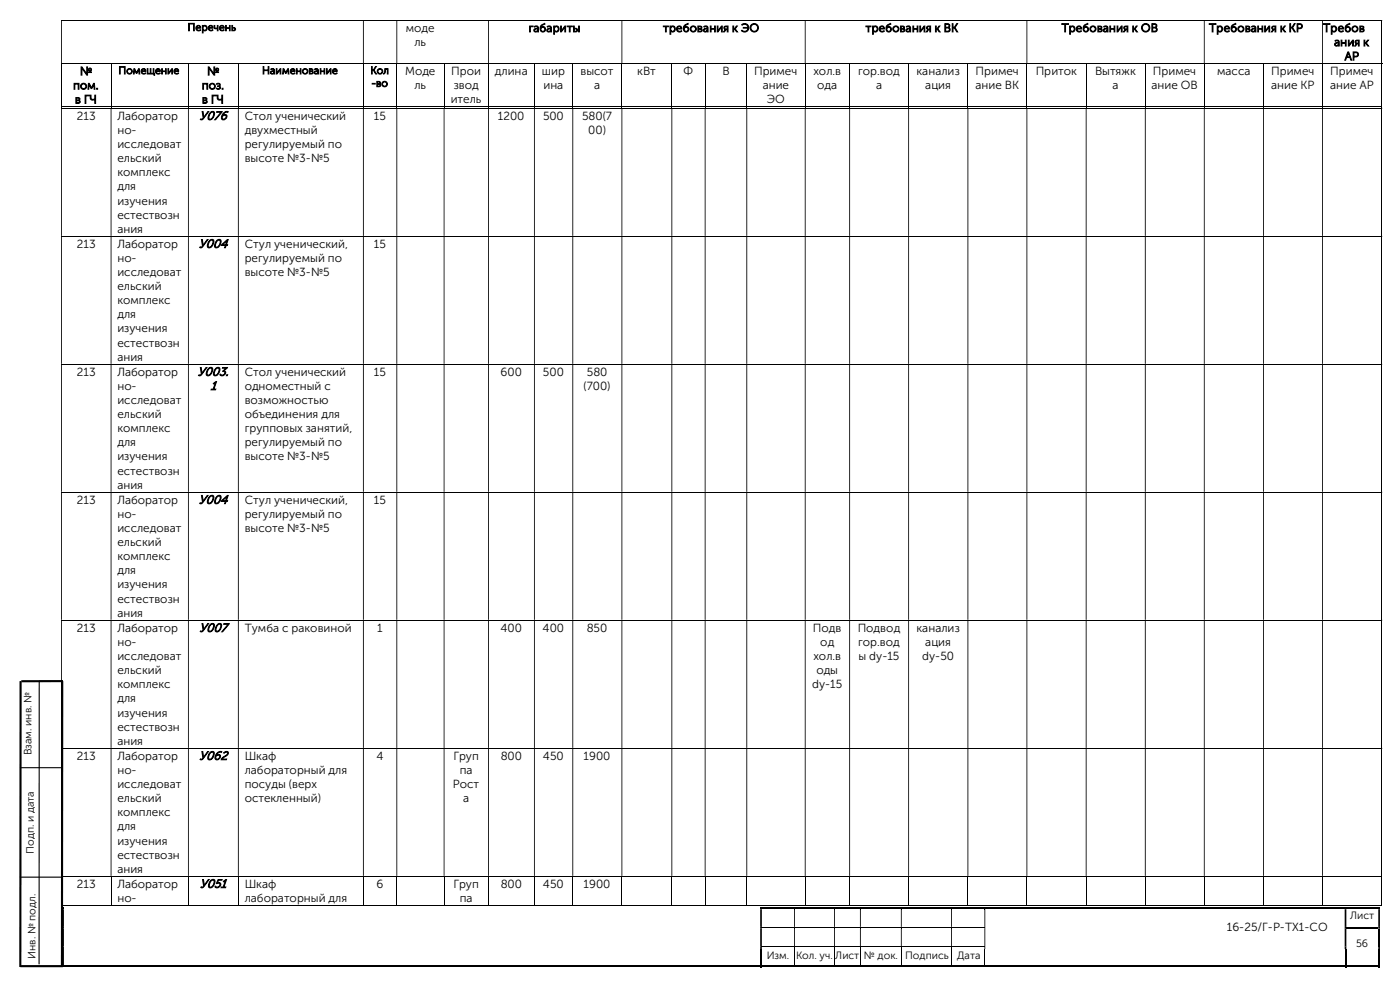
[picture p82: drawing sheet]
<svg xmlns="http://www.w3.org/2000/svg" width="420mm" height="297mm" viewBox="0 0 420 297" stroke-linecap="round" stroke-linejoin="round" font-family="sans-serif">
<defs><g id="words">
<g font-size="3.7">
<text x="59.8" y="35.9">У076</text>
<text x="59.6" y="74.3">У004</text>
<text x="59.2" y="112.6">У003.</text>
<text x="63.1" y="116.8">1</text>
<text x="59.6" y="151">У004</text>
<text x="59.7" y="189.4">У007</text>
<text x="59.7" y="227.7">У062</text>
<text x="59.9" y="266.1">У051</text>
</g>
<g font-size="3.5">
<text x="121.8" y="9.6">моде</text>
<text x="158.6" y="9.6">габариты</text>
<text x="198.9" y="9.6">требования к ЭО</text>
<text x="259.7" y="9.6">требования к ВК</text>
<text x="318.5" y="9.6">Требования к ОВ</text>
<text x="362.7" y="9.6">Требования к КР</text>
<text x="396.9" y="9.6">Требов</text>
<text x="124.3" y="13.8">ль</text>
<text x="400.2" y="13.8">ания к</text>
<text x="24" y="22.5">№</text>
<text x="62.1" y="22.5">№</text>
<text x="121.5" y="22.5">Моде</text>
<text x="135.4" y="22.5">Прои</text>
<text x="148.5" y="22.5">длина</text>
<text x="162.6" y="22.5">шир</text>
<text x="174.2" y="22.5">высот</text>
<text x="191.2" y="22.5">кВт</text>
<text x="205.1" y="22.5">Ф</text>
<text x="216.7" y="22.5">В</text>
<text x="226.2" y="22.5">Примеч</text>
<text x="244" y="22.5">хол.в</text>
<text x="257.4" y="22.5">гор.вод</text>
<text x="275" y="22.5">канализ</text>
<text x="292.7" y="22.5">Примеч</text>
<text x="310.7" y="22.5">Приток</text>
<text x="328.5" y="22.5">Вытяжк</text>
<text x="345.9" y="22.5">Примеч</text>
<text x="365.1" y="22.5">масса</text>
<text x="381.3" y="22.5">Примеч</text>
<text x="399.1" y="22.5">Примеч</text>
<text x="403.4" y="18">АР</text>
<text x="21.9" y="26.8">пом.</text>
<text x="60.5" y="26.8">поз.</text>
<text x="124.3" y="26.8">ль</text>
<text x="136.1" y="26.8">звод</text>
<text x="163" y="26.8">ина</text>
<text x="178.2" y="26.8">а</text>
<text x="228.8" y="26.8">ание</text>
<text x="245.2" y="26.8">ода</text>
<text x="262.8" y="26.8">а</text>
<text x="277.6" y="26.8">ация</text>
<text x="292.7" y="26.8">ание ВК</text>
<text x="333.8" y="26.8">а</text>
<text x="345.4" y="26.8">ание ОВ</text>
<text x="381.3" y="26.8">ание КР</text>
<text x="399" y="26.8">ание АР</text>
<text x="22.5" y="31">в ГЧ</text>
<text x="23.1" y="35.9">213</text>
<text x="35.2" y="35.9">Лаборатор</text>
<text x="60.6" y="31">в ГЧ</text>
<text x="73.4" y="35.9">Стол ученический</text>
<text x="112.2" y="35.9">15</text>
<text x="135.2" y="31">итель</text>
<text x="149.4" y="35.9">1200</text>
<text x="162.9" y="35.9">500</text>
<text x="174.6" y="35.9">580(7</text>
<text x="230" y="31">ЭО</text>
<text x="35.2" y="40.1">но-</text>
<text x="73.4" y="40.1">двухместный</text>
<text x="176.5" y="40.1">00)</text>
<text x="35.2" y="44.4">исследоват</text>
<text x="73.4" y="44.4">регулируемый по</text>
<text x="35.2" y="48.6">ельский</text>
<text x="35.2" y="52.8">комплекс</text>
<text x="73.4" y="48.6">высоте №3-№5</text>
<text x="35.2" y="57.1">для</text>
<text x="35.2" y="61.3">изучения</text>
<text x="35.2" y="65.5">естествозн</text>
<text x="35.2" y="69.8">ания</text>
<text x="23.1" y="74.3">213</text>
<text x="35.2" y="74.3">Лаборатор</text>
<text x="73.4" y="74.3">Стул ученический,</text>
<text x="112.2" y="74.3">15</text>
<text x="35.2" y="78.5">но-</text>
<text x="35.2" y="82.7">исследоват</text>
<text x="73.4" y="78.5">регулируемый по</text>
<text x="73.4" y="82.7">высоте №3-№5</text>
<text x="35.2" y="87">ельский</text>
<text x="35.2" y="91.2">комплекс</text>
<text x="35.2" y="95.4">для</text>
<text x="35.2" y="99.7">изучения</text>
<text x="35.2" y="103.9">естествозн</text>
<text x="23.1" y="112.6">213</text>
<text x="35.2" y="112.6">Лаборатор</text>
<text x="35.2" y="108.1">ания</text>
<text x="73.4" y="112.6">Стол ученический</text>
<text x="112.2" y="112.6">15</text>
<text x="150.2" y="112.6">600</text>
<text x="162.9" y="112.6">500</text>
<text x="176.1" y="112.6">580</text>
<text x="35.2" y="116.8">но-</text>
<text x="73.4" y="116.8">одноместный с</text>
<text x="175" y="116.8">(700)</text>
<text x="35.2" y="121.1">исследоват</text>
<text x="35.2" y="125.3">ельский</text>
<text x="73.4" y="121.1">возможностью</text>
<text x="73.4" y="125.3">объединения для</text>
<text x="35.2" y="129.5">комплекс</text>
<text x="73.4" y="129.5">групповых занятий,</text>
<text x="35.2" y="133.8">для</text>
<text x="73.4" y="133.8">регулируемый по</text>
<text x="35.2" y="138">изучения</text>
<text x="35.2" y="142.2">естествозн</text>
<text x="73.4" y="138">высоте №3-№5</text>
<text x="35.2" y="146.5">ания</text>
<text x="23.1" y="151">213</text>
<text x="35.2" y="151">Лаборатор</text>
<text x="35.2" y="155.2">но-</text>
<text x="73.4" y="151">Стул ученический,</text>
<text x="73.4" y="155.2">регулируемый по</text>
<text x="112.2" y="151">15</text>
<text x="35.2" y="159.4">исследоват</text>
<text x="73.4" y="159.4">высоте №3-№5</text>
<text x="35.2" y="163.7">ельский</text>
<text x="35.2" y="167.9">комплекс</text>
<text x="35.2" y="172.1">для</text>
<text x="35.2" y="176.4">изучения</text>
<text x="35.2" y="180.6">естествозн</text>
<text x="35.2" y="184.8">ания</text>
<text x="23.1" y="189.4">213</text>
<text x="35.2" y="189.4">Лаборатор</text>
<text x="73.4" y="189.4">Тумба с раковиной</text>
<text x="113.2" y="189.4">1</text>
<text x="150.2" y="189.4">400</text>
<text x="162.8" y="189.4">400</text>
<text x="176" y="189.4">850</text>
<text x="243.9" y="189.4">Подв</text>
<text x="257.3" y="189.4">Подвод</text>
<text x="275" y="189.4">канализ</text>
<text x="35.2" y="193.6">но-</text>
<text x="35.2" y="197.8">исследоват</text>
<text x="244" y="197.8">хол.в</text>
<text x="246.1" y="193.6">од</text>
<text x="257.4" y="193.6">гор.вод</text>
<text x="257.6" y="197.8">ы dy-15</text>
<text x="276.6" y="197.8">dy-50</text>
<text x="277.6" y="193.6">ация</text>
<text x="35.2" y="202.1">ельский</text>
<text x="244.9" y="202.1">оды</text>
<text x="35.2" y="206.3">комплекс</text>
<text x="243.6" y="206.3">dy-15</text>
<text x="35.2" y="210.5">для</text>
<text x="35.2" y="214.8">изучения</text>
<text x="35.2" y="219">естествозн</text>
<text x="23.1" y="227.7">213</text>
<text x="35.2" y="227.7">Лаборатор</text>
<text x="35.2" y="223.2">ания</text>
<text x="73.4" y="227.7">Шкаф</text>
<text x="112.9" y="227.7">4</text>
<text x="136" y="227.7">Груп</text>
<text x="150.2" y="227.7">800</text>
<text x="162.9" y="227.7">450</text>
<text x="175.1" y="227.7">1900</text>
<text x="35.2" y="231.9">но-</text>
<text x="73.4" y="231.9">лабораторный для</text>
<text x="137.9" y="231.9">па</text>
<text x="35.2" y="236.2">исследоват</text>
<text x="73.4" y="236.2">посуды (верх</text>
<text x="135.9" y="236.2">Рост</text>
<text x="35.2" y="240.4">ельский</text>
<text x="35.2" y="244.6">комплекс</text>
<text x="73.4" y="240.4">остекленный)</text>
<text x="138.9" y="240.4">а</text>
<text x="35.2" y="248.9">для</text>
<text x="35.2" y="253.1">изучения</text>
<text x="35.2" y="257.3">естествозн</text>
<text x="35.2" y="261.6">ания</text>
<text x="23.1" y="266.1">213</text>
<text x="35.2" y="266.1">Лаборатор</text>
<text x="73.4" y="266.1">Шкаф</text>
<text x="112.9" y="266.1">6</text>
<text x="136" y="266.1">Груп</text>
<text x="150.2" y="266.1">800</text>
<text x="162.9" y="266.1">450</text>
<text x="175.1" y="266.1">1900</text>
<text x="35.2" y="270.3">но-</text>
<text x="73.4" y="270.3">лабораторный для</text>
<text x="137.9" y="270.3">па</text>
<text x="368" y="279">16-25/Г-Р-ТХ1-СО</text>
</g>
<g font-size="3.2">
<text x="56.3" y="9.2">Перечень</text>
<text x="35.5" y="22.2">Помещение</text>
<text x="78.6" y="22.2">Наименование</text>
<text x="111.1" y="22.2">Кол</text>
<text x="111.4" y="26">-во</text>
<text x="9.5" y="226.4" transform="rotate(-90 9.5 226.4)">Взам. инв. №</text>
<text x="10.2" y="255.9" transform="rotate(-90 10.2 255.9)">Подп. и дата</text>
<text x="405" y="275.5">Лист</text>
<text x="10.6" y="287.4" transform="rotate(-90 10.6 287.4)">Инв. № подл.</text>
<text x="230" y="287.4">Изм.</text>
<text x="238.8" y="287.4">Кол. уч.</text>
<text x="250.6" y="287.4">Лист</text>
<text x="259.2" y="287.4">№ док.</text>
<text x="271.6" y="287.4">Подпись</text>
<text x="287.1" y="287.4">Дата</text>
<text x="406.8" y="283.8">56</text>
</g>
</g></defs>
<g fill="none" stroke="#000" stroke-width=".3">
<path d="M18.3 6.1h396.1M18.3 19.1h396.4M18.5 19.2v13M33.3 19.2v13M56.5 19.2v13M71.5 19.2v13M109 19.2v13M119 19.2v13M133.2 19.2v13M146.6 19.2v13M160.3 19.2v13M171.8 19.2v13"/>
<path d="M186.6 19.2v13M201.5 19.2v13M211.5 19.2v13M224 19.2v13M241.6 19.2v13M254.9 19.2v13M272.6 19.2v13M290.4 19.2v13M308.1 19.2v13M325.8 19.2v13M343.6 19.2v13M361.3 19.2v13"/>
<path d="M379.1 19.2v13M396.7 19.2v13M414.5 6.3v12.7M414.5 19.2v13M18.3 32h14.9M18.3 32.4h396.1M33.4 32h23M56.6 32h14.8M71.6 32h37.3M109.1 32h9.8M119.2 32h13.9M133.3 32h13.1"/>
<path d="M146.7 32h13.5M160.4 32h11.3M172 32h14.4M186.7 32h14.7M201.7 32h9.7M211.7 32h12.2M224.2 32h17.2M241.7 32h13.1M255 32h17.5M272.7 32h17.5M290.5 32h17.4M308.2 32h17.5"/>
<path d="M326 32h17.5M343.7 32h17.4M361.4 32h17.5M379.2 32h17.4M396.9 32h17.5M414.5 32.6v38.1M18.3 70.8h396.1M414.5 71v38.1M18.3 109.2h396.1M414.5 109.3v38.1M18.3 147.5h396.1M414.5 147.7v38.1"/>
<path d="M18.3 185.9h396.1M414.5 186v38.2M18.3 224.3h396.1M414.5 224.4v38.1M18.3 262.6h396.1M18.3 271.4h14.9M18.5 262.8v8.7M33.3 262.8v8.7M33.4 271.4h23M56.5 262.8v8.7M56.6 271.4h14.8M71.5 262.8v8.7"/>
<path d="M71.6 271.4h37.3M109 262.8v8.7M109.1 271.4h9.8M119 262.8v8.7M119.2 271.4h13.9M133.2 262.8v8.7M133.3 271.4h13.1M146.6 262.8v8.7M146.7 271.4h13.5M160.3 262.8v8.7M160.4 271.4h11.3M171.8 262.8v8.7"/>
<path d="M172 271.4h14.4M186.6 262.8v8.7M186.7 271.4h14.7M201.5 262.8v8.7M201.7 271.4h9.7M211.5 262.8v8.7M211.7 271.4h12.2M224 262.8v8.7M224.2 271.4h17.2M228.6 277.9h9.6M238.5 277.9h11.7M241.6 262.8v8.7"/>
<path d="M241.7 271.4h13.1M250.5 277.9h7.5M254.9 262.8v8.7M255 271.4h17.5M258.2 277.9h12.1M270.5 277.9h14.8M272.6 262.8v8.7M272.7 271.4h17.5M285.6 277.9h9.7M290.4 262.8v8.7M290.5 271.4h17.4M308.1 262.8v8.7"/>
<path d="M308.2 271.4h17.5M325.8 262.8v8.7M326 271.4h17.5M343.6 262.8v8.7M343.7 271.4h17.4M361.3 262.8v8.7M361.4 271.4h17.5M379.1 262.8v8.7M379.2 271.4h17.4M396.7 262.8v8.7M396.9 271.4h17.5M414.5 262.8v8.7"/>
<path d="M228.6 283.8h9.6M238.3 284.4v5M238.5 283.8h11.7M250.4 284.4v5M250.5 283.8h7.5M258.1 284.4v5M258.2 283.8h12.1M270.4 284.4v5M270.5 283.8h14.8M285.5 284.4v5M285.6 283.8h9.7M295.4 284.4v5"/>
</g>
<g fill="#000">
<path d="M414.4 6h.3v.3h-.3zM18.3 6.3h.3v12.7h-.3zM108.9 6.3h.2v12.7h-.2zM118.9 6.3h.3v12.7h-.3zM146.4 6.3h.3v12.7h-.3zM186.4 6.3h.3v12.7h-.3zM241.4 6.3h.3v12.7h-.3zM307.9 6.3h.3v12.7h-.3zM361.1 6.3h.3v12.7h-.3zM396.6 6.3h.3v12.7h-.3z" fill-rule="evenodd"/>
<path d="M414.4 32.3h.3v.3h-.3zM18.3 32.6h.3v38.1h-.3zM33.2 32.6h.2v38.1h-.2zM56.4 32.6h.2v38.1h-.2zM71.4 32.6h.2v38.1h-.2zM108.9 32.6h.2v38.1h-.2zM118.9 32.6h.3v38.1h-.3zM133.1 32.6h.2v38.1h-.2zM146.4 32.6h.3v38.1h-.3zM160.2 32.6h.2v38.1h-.2zM171.7 32.6h.3v38.1h-.3zM186.4 32.6h.3v38.1h-.3zM201.4 32.6h.3v38.1h-.3zM211.4 32.6h.3v38.1h-.3zM223.9 32.6h.3v38.1h-.3zM241.4 32.6h.3v38.1h-.3zM254.8 32.6h.2v38.1h-.2zM272.5 32.6h.2v38.1h-.2zM290.2 32.6h.3v38.1h-.3zM307.9 32.6h.3v38.1h-.3zM325.7 32.6h.3v38.1h-.3zM343.5 32.6h.2v38.1h-.2zM361.1 32.6h.3v38.1h-.3zM378.9 32.6h.3v38.1h-.3zM396.6 32.6h.3v38.1h-.3z" fill-rule="evenodd"/>
<path d="M414.4 70.7h.3v.3h-.3zM18.3 71h.3v38.1h-.3zM33.2 71h.2v38.1h-.2zM56.4 71h.2v38.1h-.2zM71.4 71h.2v38.1h-.2zM108.9 71h.2v38.1h-.2zM118.9 71h.3v38.1h-.3zM133.1 71h.2v38.1h-.2zM146.4 71h.3v38.1h-.3zM160.2 71h.2v38.1h-.2zM171.7 71h.3v38.1h-.3zM186.4 71h.3v38.1h-.3zM201.4 71h.3v38.1h-.3zM211.4 71h.3v38.1h-.3zM223.9 71h.3v38.1h-.3zM241.4 71h.3v38.1h-.3zM254.8 71h.2v38.1h-.2zM272.5 71h.2v38.1h-.2zM290.2 71h.3v38.1h-.3zM307.9 71h.3v38.1h-.3zM325.7 71h.3v38.1h-.3zM343.5 71h.2v38.1h-.2zM361.1 71h.3v38.1h-.3zM378.9 71h.3v38.1h-.3zM396.6 71h.3v38.1h-.3z" fill-rule="evenodd"/>
<path d="M414.4 109.1h.3v.2h-.3zM18.3 109.3h.3v38.1h-.3zM33.2 109.3h.2v38.1h-.2zM56.4 109.3h.2v38.1h-.2zM71.4 109.3h.2v38.1h-.2zM108.9 109.3h.2v38.1h-.2zM118.9 109.3h.3v38.1h-.3zM133.1 109.3h.2v38.1h-.2zM146.4 109.3h.3v38.1h-.3zM160.2 109.3h.2v38.1h-.2zM171.7 109.3h.3v38.1h-.3zM186.4 109.3h.3v38.1h-.3zM201.4 109.3h.3v38.1h-.3zM211.4 109.3h.3v38.1h-.3zM223.9 109.3h.3v38.1h-.3zM241.4 109.3h.3v38.1h-.3zM254.8 109.3h.2v38.1h-.2zM272.5 109.3h.2v38.1h-.2zM290.2 109.3h.3v38.1h-.3zM307.9 109.3h.3v38.1h-.3zM325.7 109.3h.3v38.1h-.3zM343.5 109.3h.2v38.1h-.2zM361.1 109.3h.3v38.1h-.3zM378.9 109.3h.3v38.1h-.3zM396.6 109.3h.3v38.1h-.3z" fill-rule="evenodd"/>
<path d="M414.4 147.4h.3v.3h-.3zM18.3 147.7h.3v38.1h-.3zM33.2 147.7h.2v38.1h-.2zM56.4 147.7h.2v38.1h-.2zM71.4 147.7h.2v38.1h-.2zM108.9 147.7h.2v38.1h-.2zM118.9 147.7h.3v38.1h-.3zM133.1 147.7h.2v38.1h-.2zM146.4 147.7h.3v38.1h-.3zM160.2 147.7h.2v38.1h-.2zM171.7 147.7h.3v38.1h-.3zM186.4 147.7h.3v38.1h-.3zM201.4 147.7h.3v38.1h-.3zM211.4 147.7h.3v38.1h-.3zM223.9 147.7h.3v38.1h-.3zM241.4 147.7h.3v38.1h-.3zM254.8 147.7h.2v38.1h-.2zM272.5 147.7h.2v38.1h-.2zM290.2 147.7h.3v38.1h-.3zM307.9 147.7h.3v38.1h-.3zM325.7 147.7h.3v38.1h-.3zM343.5 147.7h.2v38.1h-.2zM361.1 147.7h.3v38.1h-.3zM378.9 147.7h.3v38.1h-.3zM396.6 147.7h.3v38.1h-.3z" fill-rule="evenodd"/>
<path d="M414.4 185.8h.3v.2h-.3zM18.3 186h.3v38.2h-.3zM33.2 186h.2v38.2h-.2zM56.4 186h.2v38.2h-.2zM71.4 186h.2v38.2h-.2zM108.9 186h.2v38.2h-.2zM118.9 186h.3v38.2h-.3zM133.1 186h.2v38.2h-.2zM146.4 186h.3v38.2h-.3zM160.2 186h.2v38.2h-.2zM171.7 186h.3v38.2h-.3zM186.4 186h.3v38.2h-.3zM201.4 186h.3v38.2h-.3zM211.4 186h.3v38.2h-.3zM223.9 186h.3v38.2h-.3zM241.4 186h.3v38.2h-.3zM254.8 186h.2v38.2h-.2zM272.5 186h.2v38.2h-.2zM290.2 186h.3v38.2h-.3zM307.9 186h.3v38.2h-.3zM325.7 186h.3v38.2h-.3zM343.5 186h.2v38.2h-.2zM361.1 186h.3v38.2h-.3zM378.9 186h.3v38.2h-.3zM396.6 186h.3v38.2h-.3z" fill-rule="evenodd"/>
<path d="M414.4 224.2h.3v.2h-.3zM18.3 224.4h.3v38.1h-.3zM33.2 224.4h.2v38.1h-.2zM56.4 224.4h.2v38.1h-.2zM71.4 224.4h.2v38.1h-.2zM108.9 224.4h.2v38.1h-.2zM118.9 224.4h.3v38.1h-.3zM133.1 224.4h.2v38.1h-.2zM146.4 224.4h.3v38.1h-.3zM160.2 224.4h.2v38.1h-.2zM171.7 224.4h.3v38.1h-.3zM186.4 224.4h.3v38.1h-.3zM201.4 224.4h.3v38.1h-.3zM211.4 224.4h.3v38.1h-.3zM223.9 224.4h.3v38.1h-.3zM241.4 224.4h.3v38.1h-.3zM254.8 224.4h.2v38.1h-.2zM272.5 224.4h.2v38.1h-.2zM290.2 224.4h.3v38.1h-.3zM307.9 224.4h.3v38.1h-.3zM325.7 224.4h.3v38.1h-.3zM343.5 224.4h.2v38.1h-.2zM361.1 224.4h.3v38.1h-.3zM378.9 224.4h.3v38.1h-.3zM396.6 224.4h.3v38.1h-.3z" fill-rule="evenodd"/>
<path d="M18.8 272.5h.4v5.3h-.4zM228 272.5h.6v5.3h-.6zM238.2 272.5h.3v5.3h-.3zM250.2 272.5h.3v5.3h-.3zM258 272.5h.2v5.3h-.2zM270.3 272.5h.2v5.3h-.2zM285.3 272.5h.3v5.3h-.3zM295.3 272.5h.3v5.3h-.3zM403.4 272.5h.5v5.3h-.5zM413.5 272.5h.5v5.3h-.5z" fill-rule="evenodd"/>
<path d="M18.8 277.8h.4v.5h-.4zM228 277.8h.6v.5h-.6z" fill-rule="evenodd"/>
<path d="M228 271.9h.6v.6h-.6z" fill-rule="evenodd"/>
<path d="M238.2 271.9h12v.6h-12z" fill-rule="evenodd"/>
<path d="M250.2 271.9h7.8v.6h-7.8z" fill-rule="evenodd"/>
<path d="M258 271.9h12.3v.6h-12.3z" fill-rule="evenodd"/>
<path d="M270.3 271.9h15v.6h-15z" fill-rule="evenodd"/>
<path d="M285.3 271.9h10v.6h-10z" fill-rule="evenodd"/>
<path d="M295.3 271.9h108.1v.6h-108.1z" fill-rule="evenodd"/>
<path d="M295.3 277.8h.3v.5h-.3zM403.4 277.8h.5v.5h-.5z" fill-rule="evenodd"/>
<path d="M403.4 271.9h.5v.6h-.5z" fill-rule="evenodd"/>
<path d="M413.5 271.9h.5v.6h-.5z" fill-rule="evenodd"/>
<path d="M413.5 277.8h.5v.5h-.5zM18.8 278.3h.4v5.3h-.4zM228 278.3h.6v5.3h-.6zM238.2 278.3h.3v5.3h-.3zM250.2 278.3h.3v5.3h-.3zM258 278.3h.2v5.3h-.2zM270.3 278.3h.2v5.3h-.2zM285.3 278.3h.3v5.3h-.3zM295.3 278.3h.3v5.3h-.3zM403.4 278.3h.5v5.3h-.5z" fill-rule="evenodd"/>
<path d="M18.8 283.6h.4v.8h-.4zM228 283.6h.6v.8h-.6z" fill-rule="evenodd"/>
<path d="M228 284.4h.6v5.5h-.6z" fill-rule="evenodd"/>
<path d="M238.2 289.4h12v.5h-12z" fill-rule="evenodd"/>
<path d="M250.2 289.4h7.8v.5h-7.8z" fill-rule="evenodd"/>
<path d="M258 289.4h12.3v.5h-12.3z" fill-rule="evenodd"/>
<path d="M270.3 289.4h15v.5h-15z" fill-rule="evenodd"/>
<path d="M285.3 289.4h10v.5h-10z" fill-rule="evenodd"/>
<path d="M295.3 283.6h.3v.8h-.3zM403.4 283.6h.5v.8h-.5zM413.5 283.6h.5v.8h-.5zM18.8 284.4h.4v5h-.4z" fill-rule="evenodd"/>
<path d="M295.3 289.4h108.1v.5h-108.1z" fill-rule="evenodd"/>
<path d="M403.4 284.4h.5v5.5h-.5z" fill-rule="evenodd"/>
<path d="M413.5 284.4h.5v5.5h-.5z" fill-rule="evenodd"/>
</g>
<g fill="#000">
<path d="M414.4 31.9h.3v.3h-.3zM18.8 271.9h.4v.6h-.4zM228.6 271.9h9.6v.6h-9.6zM238.2 272.5h.3zM238.2 277.8h.3v.5h-.3zM250.2 272.5h.3zM250.2 277.8h.3v.5h-.3zM258 272.5h.2zM258 277.8h.2v.5h-.2zM270.3 272.5h.2zM270.3 277.8h.2v.5h-.2zM285.3 272.5h.3z"/>
<path d="M285.3 277.8h.3v.5h-.3zM295.3 272.5h.3zM403.9 271.9h9.6v.6h-9.6zM403.9 277.8h9.6v.5h-9.6zM413.5 278.3h.5v5.3h-.5zM414.4 262.5h.3v.3h-.3zM414.4 271.2h.3v.3h-.3zM18.8 289.4h209.2v.5h-209.2zM228.6 289.4h9.6v.5h-9.6zM238.2 283.6h.3v.8h-.3zM250.2 283.6h.3v.8h-.3zM258 283.6h.2v.8h-.2z"/>
<path d="M270.3 283.6h.2v.8h-.2zM285.3 283.6h.3v.8h-.3zM403.9 289.4h9.6v.5h-9.6zM413.5 289.4h.5v.5h-.5z"/>
</g>
<path d="M6.2 204.1l-.1 85.7M18.7 204.1l-.1 85.7M18.9 204.1l-12.5 .1M6.1 289.6h12.8" fill="none" stroke="#000" stroke-width=".64" stroke-linecap="butt"/>
<path d="M11.8 204.1l-.1 84.9M6 230.1h12.6M6 262.9h12.4" fill="none" stroke="#000" stroke-width=".34"/>
<use href="#words"/>
</svg>
